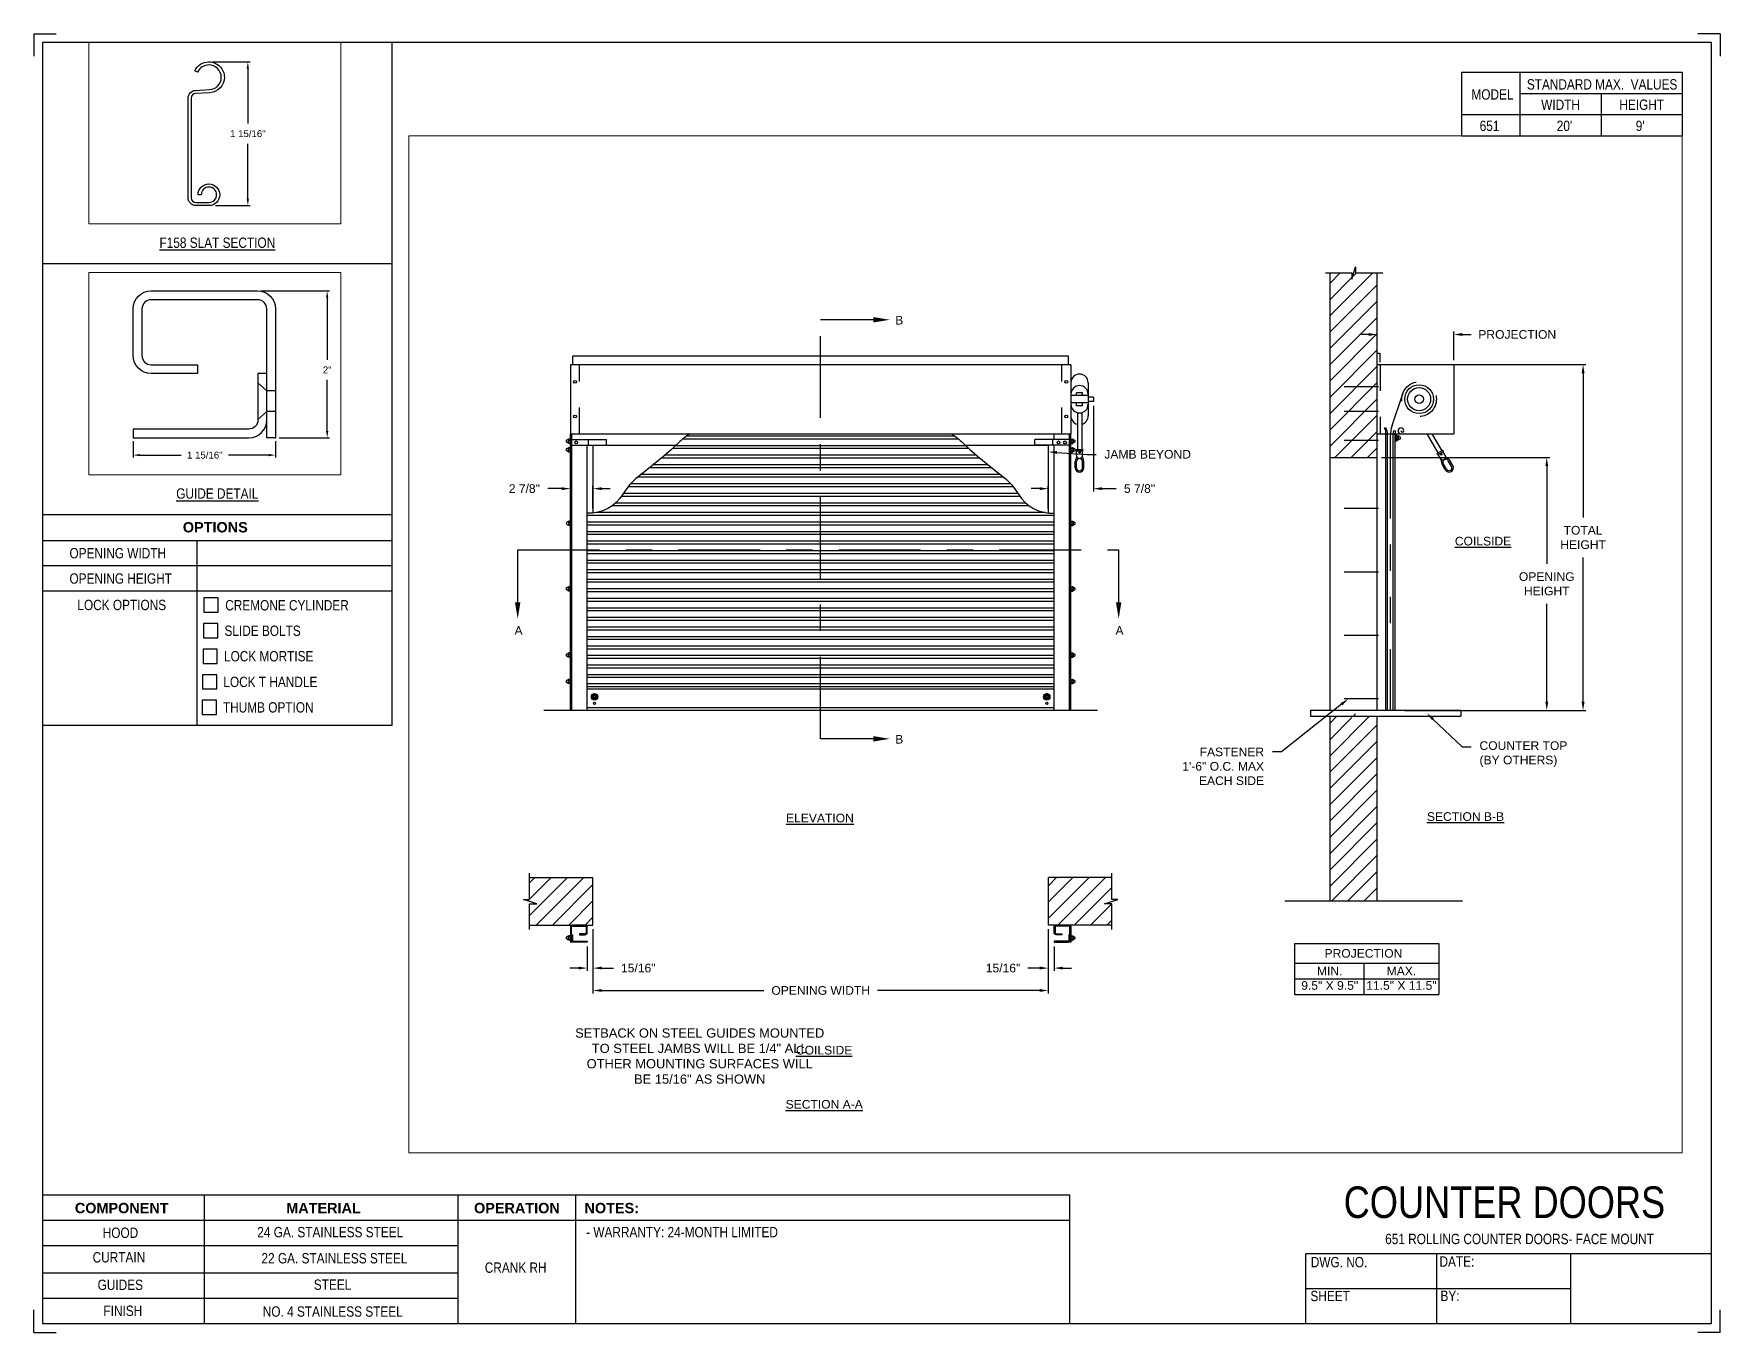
# Paper-space layout '651 CRANK RH' of a CAD drawing. Header units: inches. Extents: x 0.1 to 10.9, y 0.1 to 8.4.
# The model-space entities are those that its viewports show. They can reach past a viewport. Long polylines and large blocks are cut down to what shows.
import ezdxf
from ezdxf import colors
from ezdxf.entities.mleader import LeaderData, LeaderLine
from ezdxf.math import Vec2, Vec3

# ---------------------------------------------------------------- set-up
doc = ezdxf.new("R2010")
doc.units = ezdxf.units.IN
doc.header["$LTSCALE"] = 0.25
doc.header["$MEASUREMENT"] = 0
for name, pattern in [('CENTER', [2, 1.25, -0.25, 0.25, -0.25]), ('CENTER2', [1.125, 0.75, -0.125, 0.125, -0.125]), ('HIDDEN', [0.375, 0.25, -0.125]), ('HIDDEN2', [0.1875, 0.125, -0.0625]), ('PHANTOM', [2.5, 1.25, -0.25, 0.25, -0.25, 0.25, -0.25])]:
    doc.linetypes.add(name, pattern=pattern)
for name, color, linetype in [('ANNOTATIONS', 1, 'Continuous'), ('CRANK RH', 7, 'Continuous'), ('DETAILS', 4, 'Continuous'), ('SECTION CUTS', 6, 'CENTER'), ('TITLE BLOCK', 7, 'Continuous')]:
    doc.layers.add(name, color=color, linetype=linetype)
doc.styles.add('ARIAL', font='arial.ttf', dxfattribs={"height": 0.09375})
doc.styles.add('CADdetails-DIMENSIONS', font='ARIALN.TTF', dxfattribs={"height": 2.38})
doc.styles.get("Standard").update_dxf_attribs({"font": 'romans.shx'})
doc.dimstyles.new('ARIAL', dxfattribs={"dimtxt": 0.09375, "dimasz": 0.09375, "dimexe": 0.03125, "dimexo": 0.046875, "dimgap": 0.09, "dimtad": 0, "dimtih": 1, "dimtoh": 1, "dimdec": 4, "dimzin": 0, "dimdsep": 46, "dimlunit": 4, "dimtxsty": 'ARIAL', "dimcen": 0.09, "dimadec": 0, "dimazin": 0, "dimtfac": 1, "dimtdec": 4, "dimtix": 1, "dimtofl": 0, "dimtmove": 0, "dimatfit": 3, "dimfxl": 0.18, "dimfrac": 2, "dimtolj": 1, "dimtzin": 0, "dimarcsym": 0})
doc.dimstyles.new('STANDARD$0', dxfattribs={"dimtxt": 0.09375, "dimasz": 0.09375, "dimexe": 0.03125, "dimexo": 0.046875, "dimgap": 0.09, "dimtad": 0, "dimtih": 1, "dimtoh": 1, "dimdec": 4, "dimzin": 0, "dimdsep": 46, "dimtxsty": 'ARIAL', "dimcen": 0.09, "dimadec": 0, "dimazin": 0, "dimtfac": 1, "dimtdec": 4, "dimtofl": 0, "dimtmove": 0, "dimatfit": 1, "dimfxl": 1, "dimtolj": 1, "dimtzin": 0, "dimarcsym": 0})
pattern_1 = [(45, (6.72933, -18.00192), (-0.088388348, 0.088388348), [])]
pattern_2 = [(45, (5.96907, -18.00192), (-0.08838835, 0.08838835), [])]

psp = doc.layouts.new('651 CRANK RH')

# ---------------------------------------------------------------- texts
at = {"layer": 'TITLE BLOCK', "attachment_point": 2, "style": 'CADdetails-DIMENSIONS'}
for s, width, insert, char_height in [('MODEL', 0.28815, (9.45, 8.068), 0.0664), ('STANDARD MAX.  VALUES', 1.75949, (10.155, 8.133), 0.06641), ('WIDTH', 0.42908, (9.888, 8.002), 0.0664), ('HEIGHT', 0.42908, (10.41, 8.002), 0.0664), ('\\pxqc;651', 0.29952, (9.431, 7.866), 0.0664)]:
    psp.add_mtext_dynamic_manual_height_columns(s, width=width, gutter_width=1.363, heights=[0], dxfattribs=dict(at, insert=insert, char_height=char_height))
at = {"layer": 'TITLE BLOCK', "style": 'CADdetails-DIMENSIONS'}
for s, insert, char_height, width, attachment_point in [("20'", (9.913, 7.866), 0.0664, 1.75949, 2), ("9'", (10.4, 7.866), 0.0664, 1.75949, 2), ('{\\LF158 SLAT SECTION}', (1.248, 7.114), 0.06641, 1.75949, 2), ('{\\LGUIDE DETAIL}', (1.248, 5.5), 0.06641, 1.75949, 2), ('{\\fArial|b1|i0|c0|p34;OPTIONS}', (1.235, 5.283), 0.06641, 1.75949, 2), ('OPENING WIDTH', (0.297, 5.116), 0.06641, 1.30693, 1), ('OPENING HEIGHT', (0.297, 4.953), 0.06641, 1.30693, 1), ('LOCK OPTIONS', (0.348, 4.783), 0.06641, 1.30693, 1), ('CREMONE CYLINDER', (1.299, 4.781), 0.06641, 1.23928, 1), ('SLIDE BOLTS', (1.294, 4.617), 0.06641, 1.53035, 1), ('LOCK MORTISE', (1.291, 4.453), 0.06641, 1.53035, 1), ('LOCK T HANDLE', (1.287, 4.288), 0.06641, 1.53035, 1), ('THUMB OPTION', (1.284, 4.124), 0.06641, 1.53035, 1), ('\\A1;\\pxqc;COUNTER DOORS', (10.642, 1.008), 0.20312, 2.23037, 3), ('{\\fArial|b1|i0|c0|p34;COMPONENT}', (0.633, 0.902), 0.06641, 1.75949, 2), ('{\\fArial|b1|i0|c0|p34;MATERIAL}', (1.931, 0.902), 0.06641, 1.75949, 2), ('{\\fArial|b1|i0|c0|p34;OPERATION}', (3.175, 0.902), 0.06641, 1.75949, 2), ('{\\fArial|b1|i0|c0|p34;NOTES:}', (3.785, 0.902), 0.06641, 1.75949, 2), ('HOOD', (0.625, 0.743), 0.0664, 1.75949, 2), ('  24 GA. STAINLESS STEEL', (1.953, 0.747), 0.06641, 1.75949, 2), ('\\pxql,t2;- WARRANTY: 24-MONTH LIMITED', (5.176, 0.747), 0.06641, 3.11182, 2), ('651 ROLLING COUNTER DOORS- FACE MOUNT', (9.624, 0.703), 0.06641, 2.79915, 2), ('CURTAIN', (0.615, 0.585), 0.0664, 1.75949, 2), ('  22 GA. STAINLESS STEEL', (1.98, 0.579), 0.06641, 1.75949, 2), ('DWG. NO.', (8.463, 0.554), 0.0664, 1.75949, 2), ('DATE:', (9.221, 0.558), 0.0664, 1.75949, 2), ('\\P\\PCRANK RH', (3.167, 0.74), 0.0664, 1.75949, 2), ('GUIDES', (0.624, 0.408), 0.0664, 1.75949, 2), ('STEEL', (1.989, 0.409), 0.0664, 1.75949, 2), ('SHEET', (8.406, 0.336), 0.0664, 1.75949, 2), ('BY:', (9.177, 0.337), 0.0664, 1.75949, 2), ('FINISH', (0.64, 0.241), 0.0664, 1.75949, 2), (' NO. 4 STAINLESS STEEL ', (1.98, 0.236), 0.06641, 1.75949, 2)]:
    psp.add_mtext(s, dxfattribs=dict(at, insert=insert, char_height=char_height, width=width, attachment_point=attachment_point))

msp = doc.modelspace()

# ---------------------------------------------------------------- texts
at = {"layer": 'ANNOTATIONS', "char_height": 0.09375, "attachment_point": 2, "style": 'ARIAL'}
for s, insert, width in [('{\\LCOILSIDE}', (211.40816, 242.19346), 1.3823677), ('{\\LELEVATION}', (204.21863, 239.18997), 3.0834986), ('{\\LSECTION B-B}', (211.21811, 239.20594), 1.3823677), ('{\\LCOILSIDE}', (204.2641, 236.6719), 1.3823677), ('{\\LSECTION A-A}', (204.26524, 236.08446), 1.3823677)]:
    msp.add_mtext(s, dxfattribs=dict(at, insert=insert, width=width))
for s, width, insert in [('PROJECTION ', 1.7594917, (210.11168, 237.72184)), ('MIN.\\P9.5" X 9.5" ', 0.6711642, (209.74565, 237.52985)), ('MAX.\\P11.5" X 11.5"', 0.7869326, (210.5233, 237.52985))]:
    msp.add_mtext_dynamic_manual_height_columns(s, width=width, gutter_width=1.36268, heights=[0], dxfattribs=dict(at, insert=insert))
at = {"layer": 'ANNOTATIONS', "linetype": 'Continuous', "insert": (201.56474, 236.86112), "char_height": 0.1, "attachment_point": 1, "style": 'ARIAL'}
msp.add_mtext('\\pxqc;SETBACK ON STEEL GUIDES MOUNTED\\PTO STEEL JAMBS WILL BE 1/4" ALL\\POTHER MOUNTING SURFACES WILL\\PBE 15/16" AS SHOWN', dxfattribs=at)
at = {"layer": 'SECTION CUTS', "style": 'ARIAL'}
for s, p in [('B', (205.03453, 244.49605)), ('A', (200.9072, 241.13043)), ('A', (207.42316, 241.13043)), ('B', (205.03453, 239.95033))]:
    msp.add_text(s, height=0.09375, dxfattribs=at).set_placement(p)

# ---------------------------------------------------------------- blocks, each defined once
blk = doc.blocks.new('*D5')
at = {"layer": 'ANNOTATIONS', "color": 0, "lineweight": -2, "transparency": 16777216}
for p, q in [((170.877, 254.326), (170.877, 254.107)), ((172.814, 254.326), (172.814, 254.107)), ((170.971, 254.138), (171.53, 254.138)), ((172.721, 254.138), (172.173, 254.138))]:
    blk.add_line(p, q, dxfattribs=at)
at = {"layer": 'ANNOTATIONS', "color": 0, "transparency": 16777216}
for points in [[(170.971, 254.154), (170.971, 254.123), (170.877, 254.138)], [(172.721, 254.154), (172.721, 254.123), (172.814, 254.138)]]:
    blk.add_solid(points, dxfattribs=at)
at = {"layer": 'defpoints', "color": 0, "transparency": 16777216}
for p in [(170.877, 254.373), (172.814, 254.373), (170.877, 254.138)]:
    blk.add_point(p, dxfattribs=at)
at = {"layer": 'ANNOTATIONS', "color": 0, "transparency": 16777216, "insert": (171.852, 254.138), "char_height": 0.09375, "attachment_point": 5, "style": 'ARIAL'}
blk.add_mtext('\\A1;1 15/16"', dxfattribs=at)
blk = doc.blocks.new('*D6')
at = {"layer": 'ANNOTATIONS', "color": 0, "lineweight": -2, "transparency": 16777216}
for p, q in [((172.616, 256.373), (173.547, 256.373)), ((173.516, 256.279), (173.516, 255.435)), ((173.516, 254.466), (173.516, 255.161)), ((172.861, 254.373), (173.547, 254.373))]:
    blk.add_line(p, q, dxfattribs=at)
at = {"layer": 'ANNOTATIONS', "color": 0, "transparency": 16777216}
for points in [[(173.5, 256.279), (173.531, 256.279), (173.516, 256.373)], [(173.5, 254.466), (173.531, 254.466), (173.516, 254.373)]]:
    blk.add_solid(points, dxfattribs=at)
at = {"layer": 'defpoints', "color": 0, "transparency": 16777216}
for p in [(172.569, 256.373), (173.516, 256.373), (172.814, 254.373)]:
    blk.add_point(p, dxfattribs=at)
at = {"layer": 'ANNOTATIONS', "color": 0, "transparency": 16777216, "insert": (173.516, 255.298), "char_height": 0.0938, "attachment_point": 5, "style": 'ARIAL'}
blk.add_mtext('\\A1;2"', dxfattribs=at)
blk = doc.blocks.new('*D29')
at = {"layer": 'ANNOTATIONS', "color": 0, "lineweight": -2, "transparency": 16777216}
for p, q in [((201.758, 237.936), (201.758, 237.241)), ((206.695, 237.936), (206.695, 237.241)), ((201.852, 237.272), (203.61, 237.272)), ((206.602, 237.272), (204.843, 237.272))]:
    blk.add_line(p, q, dxfattribs=at)
at = {"layer": 'ANNOTATIONS', "color": 0, "transparency": 16777216}
for points in [[(201.852, 237.288), (201.852, 237.257), (201.758, 237.272)], [(206.602, 237.288), (206.602, 237.257), (206.695, 237.272)]]:
    blk.add_solid(points, dxfattribs=at)
at = {"layer": 'defpoints', "color": 0, "transparency": 16777216}
for p in [(201.758, 237.982), (206.695, 237.982), (206.695, 237.272)]:
    blk.add_point(p, dxfattribs=at)
at = {"layer": 'ANNOTATIONS', "color": 0, "transparency": 16777216, "insert": (204.227, 237.272), "char_height": 0.09375, "width": 2.38041, "attachment_point": 5, "style": 'ARIAL'}
blk.add_mtext('\\A1;OPENING WIDTH', dxfattribs=at)
blk = doc.blocks.new('*D27')
at = {"layer": 'ANNOTATIONS', "color": 0, "lineweight": -2, "transparency": 16777216}
for p, q in [((206.695, 237.936), (206.695, 237.484)), ((206.758, 237.748), (206.758, 237.484)), ((206.602, 237.515), (206.471, 237.515)), ((206.852, 237.515), (206.945, 237.515))]:
    blk.add_line(p, q, dxfattribs=at)
at = {"layer": 'ANNOTATIONS', "color": 0, "transparency": 16777216}
for points in [[(206.602, 237.531), (206.602, 237.5), (206.695, 237.515)], [(206.852, 237.531), (206.852, 237.5), (206.758, 237.515)]]:
    blk.add_solid(points, dxfattribs=at)
at = {"layer": 'defpoints', "color": 0, "transparency": 16777216}
for p in [(206.695, 237.982), (206.758, 237.795), (206.758, 237.515)]:
    blk.add_point(p, dxfattribs=at)
at = {"layer": 'ANNOTATIONS', "color": 0, "transparency": 16777216, "insert": (206.204, 237.515), "char_height": 0.0938, "attachment_point": 5, "style": 'ARIAL'}
blk.add_mtext('\\A1;15/16"', dxfattribs=at)
blk = doc.blocks.new('*D28')
at = {"layer": 'ANNOTATIONS', "color": 0, "lineweight": -2, "transparency": 16777216}
for p, q in [((201.758, 237.936), (201.758, 237.484)), ((201.695, 237.748), (201.695, 237.484)), ((201.602, 237.515), (201.508, 237.515)), ((201.852, 237.515), (201.982, 237.515))]:
    blk.add_line(p, q, dxfattribs=at)
at = {"layer": 'ANNOTATIONS', "color": 0, "transparency": 16777216}
for points in [[(201.602, 237.531), (201.602, 237.5), (201.695, 237.515)], [(201.852, 237.531), (201.852, 237.5), (201.758, 237.515)]]:
    blk.add_solid(points, dxfattribs=at)
at = {"layer": 'defpoints', "color": 0, "transparency": 16777216}
for p in [(201.758, 237.982), (201.695, 237.795), (201.695, 237.515)]:
    blk.add_point(p, dxfattribs=at)
at = {"layer": 'ANNOTATIONS', "color": 0, "transparency": 16777216, "insert": (202.249, 237.515), "char_height": 0.0938, "attachment_point": 5, "style": 'ARIAL'}
blk.add_mtext('\\A1;15/16"', dxfattribs=at)
blk = doc.blocks.new('*X8')
at = {"color": 0, "linetype": 'Continuous'}
for p, q in [((2.144, 5.299), (2.185, 5.339)), ((2.144, 5.304), (2.18, 5.339)), ((2.144, 5.309), (2.174, 5.339)), ((2.145, 5.294), (2.189, 5.338)), ((2.146, 5.317), (2.167, 5.338)), ((2.147, 5.29), (2.193, 5.336)), ((2.149, 5.287), (2.167, 5.305)), ((2.164, 5.274), (2.209, 5.319)), ((2.168, 5.272), (2.211, 5.315)), ((2.172, 5.271), (2.212, 5.311)), ((2.177, 5.271), (2.212, 5.306)), ((2.178, 5.316), (2.196, 5.334)), ((2.183, 5.315), (2.2, 5.332)), ((2.186, 5.313), (2.203, 5.329)), ((2.188, 5.31), (2.205, 5.326)), ((2.189, 5.305), (2.207, 5.323)), ((2.151, 5.284), (2.168, 5.3)), ((2.154, 5.281), (2.17, 5.297)), ((2.157, 5.278), (2.174, 5.295)), ((2.16, 5.276), (2.178, 5.294)), ((2.183, 5.271), (2.212, 5.3)), ((2.191, 5.273), (2.21, 5.293))]:
    blk.add_line(p, q, dxfattribs=at)
blk = doc.blocks.new('*D24')
at = {"layer": 'ANNOTATIONS', "color": 0, "lineweight": -2, "transparency": 16777216}
for p, q in [((210.168, 244.388), (210.074, 244.388)), ((210.262, 244.234), (210.262, 244.419)), ((211.09, 244.108), (211.09, 244.419)), ((211.184, 244.388), (211.278, 244.388))]:
    blk.add_line(p, q, dxfattribs=at)
at = {"layer": 'ANNOTATIONS', "color": 0, "transparency": 16777216}
for points in [[(210.168, 244.404), (210.168, 244.372), (210.262, 244.388)], [(211.184, 244.404), (211.184, 244.372), (211.09, 244.388)]]:
    blk.add_solid(points, dxfattribs=at)
at = {"layer": 'defpoints', "color": 0, "transparency": 16777216}
for p in [(211.09, 244.388), (210.262, 244.187), (211.09, 244.061)]:
    blk.add_point(p, dxfattribs=at)
at = {"layer": 'ANNOTATIONS', "color": 0, "transparency": 16777216, "insert": (211.779, 244.388), "char_height": 0.09375, "attachment_point": 5, "style": 'ARIAL'}
blk.add_mtext('\\A1;PROJECTION', dxfattribs=at)
blk = doc.blocks.new('*D25')
at = {"layer": 'ANNOTATIONS', "color": 0, "lineweight": -2, "transparency": 16777216}
for p, q in [((210.309, 243.054), (212.131, 243.054)), ((212.099, 242.96), (212.099, 241.9)), ((212.099, 240.405), (212.099, 241.465)), ((210.559, 240.311), (212.131, 240.311))]:
    blk.add_line(p, q, dxfattribs=at)
at = {"layer": 'ANNOTATIONS', "color": 0, "transparency": 16777216}
for points in [[(212.084, 242.96), (212.115, 242.96), (212.099, 243.054)], [(212.084, 240.405), (212.115, 240.405), (212.099, 240.311)]]:
    blk.add_solid(points, dxfattribs=at)
at = {"layer": 'defpoints', "color": 0, "transparency": 16777216}
for p in [(210.262, 243.054), (210.512, 240.311), (212.099, 240.311)]:
    blk.add_point(p, dxfattribs=at)
at = {"layer": 'ANNOTATIONS', "color": 0, "transparency": 16777216, "insert": (212.099, 241.683), "char_height": 0.09375, "attachment_point": 5, "style": 'ARIAL'}
blk.add_mtext('\\A1;OPENING \\PHEIGHT', dxfattribs=at)
blk = doc.blocks.new('*D26')
at = {"layer": 'ANNOTATIONS', "color": 0, "lineweight": -2, "transparency": 16777216}
for p, q in [((211.059, 244.061), (212.524, 244.061)), ((212.493, 243.968), (212.493, 242.404)), ((212.493, 240.405), (212.493, 241.969)), ((211.059, 240.311), (212.524, 240.311))]:
    blk.add_line(p, q, dxfattribs=at)
at = {"layer": 'ANNOTATIONS', "color": 0, "transparency": 16777216}
for points in [[(212.477, 243.968), (212.509, 243.968), (212.493, 244.061)], [(212.477, 240.405), (212.509, 240.405), (212.493, 240.311)]]:
    blk.add_solid(points, dxfattribs=at)
at = {"layer": 'defpoints', "color": 0, "transparency": 16777216}
for p in [(211.012, 244.061), (211.012, 240.311), (212.493, 240.311)]:
    blk.add_point(p, dxfattribs=at)
at = {"layer": 'ANNOTATIONS', "color": 0, "transparency": 16777216, "insert": (212.493, 242.186), "char_height": 0.0938, "attachment_point": 5, "style": 'ARIAL'}
blk.add_mtext('\\A1;TOTAL \\PHEIGHT', dxfattribs=at)
blk = doc.blocks.new('*D32')
at = {"layer": 'ANNOTATIONS', "color": 0, "lineweight": -2, "transparency": 16777216}
for p, q in [((207.184, 243.615), (207.184, 242.684)), ((206.602, 242.716), (206.508, 242.716)), ((206.695, 242.499), (206.695, 242.747)), ((207.277, 242.716), (207.431, 242.716))]:
    blk.add_line(p, q, dxfattribs=at)
at = {"layer": 'ANNOTATIONS', "color": 0, "transparency": 16777216}
for points in [[(206.602, 242.731), (206.602, 242.7), (206.695, 242.716)], [(207.277, 242.731), (207.277, 242.7), (207.184, 242.716)]]:
    blk.add_solid(points, dxfattribs=at)
at = {"layer": 'defpoints', "color": 0, "transparency": 16777216}
for p in [(207.184, 243.662), (207.184, 242.716), (206.695, 242.452)]:
    blk.add_point(p, dxfattribs=at)
at = {"layer": 'ANNOTATIONS', "color": 0, "transparency": 16777216, "insert": (207.684, 242.716), "char_height": 0.0938, "attachment_point": 5, "style": 'ARIAL'}
blk.add_mtext('\\A1;5 7/8"', dxfattribs=at)
blk = doc.blocks.new('*D33')
at = {"layer": 'ANNOTATIONS', "color": 0, "lineweight": -2, "transparency": 16777216}
for p, q in [((201.42, 242.716), (201.268, 242.716)), ((201.514, 242.274), (201.514, 242.747)), ((201.758, 242.499), (201.758, 242.747)), ((201.852, 242.716), (201.945, 242.716))]:
    blk.add_line(p, q, dxfattribs=at)
at = {"layer": 'ANNOTATIONS', "color": 0, "transparency": 16777216}
for points in [[(201.42, 242.731), (201.42, 242.7), (201.514, 242.716)], [(201.852, 242.731), (201.852, 242.7), (201.758, 242.716)]]:
    blk.add_solid(points, dxfattribs=at)
at = {"layer": 'defpoints', "color": 0, "transparency": 16777216}
for p in [(201.514, 242.716), (201.758, 242.452), (201.514, 242.227)]:
    blk.add_point(p, dxfattribs=at)
at = {"layer": 'ANNOTATIONS', "color": 0, "transparency": 16777216, "insert": (201.014, 242.716), "char_height": 0.0938, "attachment_point": 5, "style": 'ARIAL'}
blk.add_mtext('\\A1;2 7/8"', dxfattribs=at)
blk = doc.blocks.new('*D62')
at = {"layer": 'ANNOTATIONS', "color": 0, "lineweight": -2, "transparency": 16777216}
for p, q in [((171.954, 259.415), (172.468, 259.415)), ((172.437, 259.321), (172.437, 258.576)), ((172.437, 257.554), (172.437, 258.299)), ((171.996, 257.46), (172.468, 257.46))]:
    blk.add_line(p, q, dxfattribs=at)
at = {"layer": 'ANNOTATIONS', "color": 0, "transparency": 16777216}
for points in [[(172.421, 259.321), (172.452, 259.321), (172.437, 259.415)], [(172.421, 257.554), (172.452, 257.554), (172.437, 257.46)]]:
    blk.add_solid(points, dxfattribs=at)
at = {"layer": 'defpoints', "color": 0, "transparency": 16777216}
for p in [(171.907, 259.415), (171.949, 257.46), (172.437, 257.46)]:
    blk.add_point(p, dxfattribs=at)
at = {"layer": 'ANNOTATIONS', "color": 0, "transparency": 16777216, "insert": (172.437, 258.438), "char_height": 0.09375, "attachment_point": 5, "style": 'ARIAL'}
blk.add_mtext('\\A1;1 15/16"', dxfattribs=at)

# ---------------------------------------------------------------- dimensions: what is measured, and where the dimension line sits
at = {"layer": 'ANNOTATIONS'}
for base, p1, p2, angle, text, picture, middle in [((172.43684, 257.46018), (171.90727, 259.41499), (171.94944, 257.46018), 90, '1 15/16"', '*D62', (172.43684, 258.43759)), ((201.51361, 242.71561), (201.75776, 242.45202), (201.51361, 242.22688), 180, '2 7/8"', '*D33', (201.01361, 242.71561))]:
    dim = msp.add_linear_dim(base=base, p1=p1, p2=p2, angle=angle, text=text, dimstyle='STANDARD$0', dxfattribs=at)
    dim.commit()
    dim.dimension.update_dxf_attribs({"geometry": picture, "text_midpoint": middle, "dimtype": 160})
for base, p2, angle, picture, middle in [((173.51571, 256.37255), (172.56934, 256.37255), 90, '*D6', (173.51571, 255.29795)), ((170.87684, 254.13825), (170.87684, 254.37255), 180, '*D5', (171.85177, 254.13825))]:
    dim = msp.add_linear_dim(base=base, p1=(172.81434, 254.37255), p2=p2, angle=angle, dimstyle='ARIAL', dxfattribs=at)
    dim.commit()
    dim.dimension.update_dxf_attribs({"geometry": picture, "text_midpoint": middle, "dimtype": 160})
for base, p1, p2, text, picture, middle in [((211.0902, 244.38793), (210.26176, 244.1872), (211.0902, 244.06139), 'PROJECTION', '*D24', (211.77931, 244.38793)), ((207.18363, 242.71561), (206.69526, 242.45236), (207.18363, 243.66195), '5 7/8"', '*D32', (207.68363, 242.71561)), ((201.69526, 237.51516), (201.75776, 237.9825), (201.69526, 237.7951), '15/16"', '*D28', (202.24883, 237.51516)), ((206.75776, 237.51516), (206.69526, 237.9825), (206.75776, 237.7951), '15/16"', '*D27', (206.20418, 237.51516))]:
    dim = msp.add_linear_dim(base=base, p1=p1, p2=p2, text=text, dimstyle='STANDARD$0', dxfattribs=at)
    dim.commit()
    dim.dimension.update_dxf_attribs({"geometry": picture, "text_midpoint": middle, "dimtype": 160})
for base, p1, p2, text, picture, middle in [((212.49309, 240.31139), (211.01176, 244.06139), (211.01176, 240.31139), 'TOTAL \\PHEIGHT', '*D26', (212.49309, 242.18639)), ((212.09934, 240.31139), (210.26176, 243.05419), (210.51207, 240.31139), 'OPENING \\PHEIGHT', '*D25', (212.09934, 241.68279))]:
    dim = msp.add_linear_dim(base=base, p1=p1, p2=p2, angle=90, text=text, dimstyle='STANDARD$0', dxfattribs=at)
    dim.commit()
    dim.dimension.update_dxf_attribs({"geometry": picture, "text_midpoint": middle})
dim = msp.add_linear_dim(base=(206.69526, 237.27229), p1=(201.75776, 237.9825), p2=(206.69526, 237.9825), text='OPENING WIDTH', dimstyle='STANDARD$0', dxfattribs=at)
dim.commit()
dim.dimension.update_dxf_attribs({"geometry": '*D29', "text_midpoint": (204.22651, 237.27229)})

# ---------------------------------------------------------------- hatches: boundary and pattern name
at = {"layer": 'CRANK RH', "linetype": 'Continuous'}
h = msp.add_hatch(dxfattribs=at)
h.set_pattern_fill('ANSI31', color=256, style=0)
h.set_pattern_definition(pattern_1)
h.paths.add_polyline_path([(210.26176, 244.32132), (210.26176, 245.05591), (210.02527, 245.05591), (210.02527, 245.12057), (209.98686, 244.98721), (209.98686, 245.05591), (209.74614, 245.05591), (209.74614, 244.50561)])
h.paths.add_polyline_path([(209.74614, 244.50561), (209.74614, 243.05419), (210.26176, 243.05419), (210.26176, 244.30756), (210.26176, 244.32132)])
h = msp.add_hatch(dxfattribs=at)
h.set_pattern_fill('ANSI31', color=256, style=0)
h.set_pattern_definition(pattern_1)
h.paths.add_polyline_path([(210.26176, 240.24739), (210.02527, 240.24739), (210.02527, 240.31205), (209.98686, 240.17869), (209.98686, 240.24739), (209.74614, 240.24739), (209.74614, 238.24567), (210.26176, 238.24567)])
at = {"layer": 'CRANK RH'}
h = msp.add_hatch(dxfattribs=at)
h.set_pattern_fill('ANSI31', color=256, style=0)
h.set_pattern_definition(pattern_2)
h.paths.add_polyline_path([(201.75776, 238.49812), (201.07026, 238.49812), (201.07026, 238.26092), (201.00615, 238.26092), (201.14822, 238.21402), (201.07026, 238.21402), (201.07026, 237.9825), (201.75776, 237.9825), (201.75776, 238.145)])
h = msp.add_hatch(dxfattribs=at)
h.set_pattern_fill('ANSI31', color=256, style=0)
h.set_pattern_definition(pattern_2)
h.paths.add_polyline_path([(207.44686, 238.26092), (207.38276, 238.26092), (207.38276, 238.49812), (206.69526, 238.49812), (206.69526, 237.9825), (206.71343, 237.9825), (207.38276, 237.9825), (207.38276, 238.21402), (207.30479, 238.21402)])

# ---------------------------------------------------------------- linework, layer by layer
at = {"layer": 'ANNOTATIONS'}
for p, q in [((209.36547, 237.78128), (209.36547, 237.2299)), ((209.36547, 237.78128), (210.93058, 237.78128)), ((210.93058, 237.78128), (210.93058, 237.2299)), ((209.36547, 237.5698), (210.93058, 237.5698)), ((210.11584, 237.5698), (210.11584, 237.2299)), ((209.36547, 237.39985), (210.93058, 237.39985)), ((209.36547, 237.2299), (210.93058, 237.2299))]:
    msp.add_line(p, q, dxfattribs=at)
at = {"layer": 'CRANK RH', "linetype": 'Continuous'}
for p, q in [((209.69975, 245.05591), (209.98686, 245.05591)), ((209.74614, 245.05591), (209.74614, 240.31139)), ((209.98686, 244.98721), (210.02527, 245.12057)), ((209.98686, 245.05591), (209.98686, 244.98721)), ((210.02527, 245.12057), (210.02527, 245.05591)), ((210.02527, 245.05591), (210.32046, 245.05591)), ((210.26176, 240.31139), (210.26176, 245.05591)), ((206.91401, 244.15314), (201.53901, 244.15314)), ((201.53901, 244.05939), (201.53901, 244.15314)), ((206.91401, 244.05939), (206.91401, 244.15314)), ((210.26176, 244.1872), (210.29049, 244.1872)), ((210.29049, 244.1872), (210.29049, 244.08749)), ((206.9394, 244.05939), (201.51361, 244.05939)), ((201.51361, 244.05939), (201.51361, 243.31139)), ((206.9394, 244.05939), (206.9394, 243.31139)), ((210.26176, 244.06139), (211.0902, 244.06139)), ((211.0902, 244.06139), (211.0902, 243.31139)), ((201.51361, 243.86508), (201.51361, 243.5057)), ((207.0019, 243.72445), (207.0019, 243.7557)), ((207.0644, 243.72445), (207.0644, 243.7557)), ((207.1269, 243.86508), (207.1269, 243.5057)), ((207.0019, 243.61508), (207.0019, 243.64633)), ((207.0644, 243.61508), (207.0644, 243.64633)), ((207.18363, 243.70883), (207.18363, 243.66195)), ((210.42201, 243.40047), (210.53736, 243.74579)), ((207.00971, 243.53982), (207.00971, 243.14055)), ((207.05658, 243.53982), (207.05658, 243.14055)), ((201.48155, 243.24577), (201.47256, 243.24058)), ((201.48207, 243.21494), (201.47257, 243.22041)), ((201.4902, 243.24821), (201.49011, 243.2121)), ((201.51066, 243.20706), (201.49337, 243.20706)), ((201.4934, 243.21878), (201.51039, 243.21878)), ((201.49378, 243.24221), (201.51055, 243.24221)), ((201.51028, 243.25393), (201.49418, 243.25393)), ((201.51361, 240.31139), (201.51361, 243.31139)), ((201.51361, 243.31139), (206.9394, 243.31139)), ((201.52924, 240.31139), (201.52924, 243.31139)), ((201.52924, 243.24889), (201.90424, 243.24889)), ((201.71088, 243.18639), (201.71088, 243.24889)), ((201.90424, 243.18639), (201.90424, 243.24889)), ((205.72238, 243.25394), (202.73063, 243.25394)), ((205.68195, 243.28519), (202.77106, 243.28519)), ((206.92377, 243.24889), (206.54877, 243.24889)), ((206.54877, 243.18639), (206.54877, 243.24889)), ((206.74213, 243.18639), (206.74213, 243.24889)), ((206.75776, 243.24889), (206.75776, 243.31139)), ((206.92377, 240.31139), (206.92377, 243.31139)), ((206.9394, 240.31139), (206.9394, 243.31139)), ((206.94235, 243.20706), (206.95964, 243.20706)), ((206.95923, 243.24221), (206.94246, 243.24221)), ((206.95961, 243.21878), (206.94262, 243.21878)), ((206.94274, 243.25393), (206.95883, 243.25393)), ((206.96281, 243.24821), (206.9629, 243.2121)), ((206.97094, 243.21494), (206.98044, 243.22041)), ((206.97146, 243.24577), (206.98045, 243.24058)), ((210.26176, 243.31139), (211.0902, 243.31139)), ((210.3402, 243.37389), (210.35582, 243.37389)), ((210.3402, 243.31139), (210.37145, 243.31139)), ((210.35582, 240.31139), (210.35582, 243.31139)), ((210.37145, 240.31139), (210.37145, 243.31139)), ((210.37145, 243.31139), (210.43395, 243.31139)), ((210.43395, 240.31139), (210.43395, 243.31139)), ((210.43395, 243.31139), (210.45348, 243.31139)), ((210.43792, 243.34264), (210.45745, 243.34264)), ((210.45348, 243.31139), (210.45348, 240.31139)), ((210.4691, 243.29825), (210.45348, 243.29825)), ((210.45348, 243.23575), (210.4691, 243.23575)), ((210.4691, 243.23575), (210.4691, 243.29825)), ((210.47206, 243.24356), (210.48935, 243.24356)), ((210.48894, 243.27872), (210.47216, 243.27872)), ((210.48932, 243.25528), (210.47233, 243.25528)), ((210.47244, 243.29044), (210.48854, 243.29044)), ((210.49252, 243.28471), (210.49261, 243.24861)), ((210.50064, 243.25144), (210.51015, 243.25692)), ((210.50117, 243.28227), (210.51016, 243.27708)), ((210.79934, 243.31139), (210.9196, 243.1031)), ((210.85347, 243.31139), (210.96019, 243.12654)), ((201.48155, 243.15202), (201.47256, 243.14683)), ((201.48207, 243.12119), (201.47257, 243.12666)), ((201.4902, 243.15446), (201.49011, 243.11835)), ((201.51066, 243.11331), (201.49337, 243.11331)), ((201.4934, 243.12503), (201.51039, 243.12503)), ((201.49378, 243.14846), (201.51055, 243.14846)), ((201.51028, 243.16018), (201.49418, 243.16018)), ((201.52924, 243.18639), (201.90424, 243.18639)), ((201.69526, 240.31139), (201.69526, 243.18639)), ((201.75776, 243.18439), (201.75776, 242.45236)), ((202.655, 243.18439), (201.75776, 243.18439)), ((205.9532, 243.04671), (202.49981, 243.04671)), ((205.9162, 243.07796), (202.53682, 243.07796)), ((205.83459, 243.15033), (202.61842, 243.15033)), ((205.80098, 243.18158), (202.65203, 243.18158)), ((206.69526, 243.18439), (205.79801, 243.18439)), ((206.92377, 243.18639), (206.54877, 243.18639)), ((206.69526, 242.45202), (206.69526, 243.18439)), ((206.75776, 240.31139), (206.75776, 243.18639)), ((206.94235, 243.11331), (206.95964, 243.11331)), ((206.95923, 243.14846), (206.94246, 243.14846)), ((206.95961, 243.12503), (206.94262, 243.12503)), ((206.94274, 243.16018), (206.95883, 243.16018)), ((206.96281, 243.15446), (206.9629, 243.11835)), ((206.97094, 243.12119), (206.98044, 243.12666)), ((206.97146, 243.15202), (206.98045, 243.14683)), ((207.0019, 243.12493), (207.0644, 243.12493)), ((207.0019, 243.07456), (207.0019, 243.12493)), ((207.0644, 243.07456), (207.0644, 243.12493)), ((209.74614, 243.05419), (210.26176, 243.05419)), ((210.97477, 243.11691), (210.92064, 243.08566)), ((210.94582, 243.04204), (210.92064, 243.08566)), ((210.99995, 243.07329), (210.97477, 243.11691)), ((211.08026, 242.96544), (211.04473, 243.02698)), ((206.21129, 242.83948), (202.24172, 242.83948)), ((206.17165, 242.87073), (202.28136, 242.87073)), ((206.0808, 242.9431), (202.37221, 242.9431)), ((206.04198, 242.97435), (202.41103, 242.97435)), ((206.98627, 242.941), (206.98627, 243.01206)), ((207.0644, 242.941), (207.0644, 243.01206)), ((207.08002, 242.941), (207.08002, 243.01206)), ((210.99907, 242.91856), (210.96354, 242.98011)), ((211.0126, 242.92638), (210.97707, 242.98792)), ((206.36629, 242.6635), (202.08672, 242.6635)), ((206.31557, 242.73587), (202.13744, 242.73587)), ((206.28878, 242.76712), (202.16423, 242.76712)), ((206.48719, 242.52864), (201.96582, 242.52864)), ((206.44866, 242.55989), (202.00435, 242.55989)), ((206.38585, 242.63225), (202.06716, 242.63225)), ((201.48236, 242.35514), (201.47337, 242.34995)), ((201.48289, 242.32431), (201.47338, 242.32978)), ((201.49101, 242.35758), (201.49092, 242.32148)), ((201.51147, 242.31643), (201.49418, 242.31643)), ((201.49421, 242.32815), (201.5112, 242.32815)), ((201.49459, 242.35159), (201.51137, 242.35159)), ((201.51109, 242.36331), (201.49499, 242.36331)), ((206.75776, 242.42502), (201.69526, 242.42502)), ((206.75776, 242.35266), (201.69526, 242.35266)), ((206.75776, 242.32141), (201.69526, 242.32141)), ((206.66132, 242.45627), (201.79169, 242.45627)), ((206.94317, 242.31643), (206.96045, 242.31643)), ((206.96005, 242.35159), (206.94327, 242.35159)), ((206.96043, 242.32815), (206.94343, 242.32815)), ((206.94355, 242.36331), (206.95964, 242.36331)), ((206.96362, 242.35758), (206.96371, 242.32148)), ((206.97175, 242.32431), (206.98125, 242.32978)), ((206.97227, 242.35514), (206.98126, 242.34995)), ((206.75776, 242.24905), (201.69526, 242.24905)), ((206.75776, 242.2178), (201.69526, 242.2178)), ((206.75776, 242.14543), (201.69526, 242.14543)), ((206.75776, 242.11418), (201.69526, 242.11418)), ((206.75776, 242.04182), (201.69526, 242.04182)), ((206.75776, 242.01057), (201.69526, 242.01057)), ((206.75776, 241.9382), (201.69526, 241.9382)), ((206.75776, 241.90695), (201.69526, 241.90695)), ((206.75776, 241.83459), (201.69526, 241.83459)), ((206.75776, 241.80334), (201.69526, 241.80334)), ((201.48155, 241.64431), (201.47256, 241.63911)), ((201.48207, 241.61348), (201.47257, 241.61895)), ((201.4902, 241.64674), (201.49011, 241.61064)), ((201.51066, 241.6056), (201.49337, 241.6056)), ((201.4934, 241.61731), (201.51039, 241.61731)), ((201.49378, 241.64075), (201.51055, 241.64075)), ((201.51028, 241.65247), (201.49418, 241.65247)), ((206.75776, 241.73097), (201.69526, 241.73097)), ((206.75776, 241.69972), (201.69526, 241.69972)), ((206.75776, 241.62736), (201.69526, 241.62736)), ((206.75776, 241.59611), (201.69526, 241.59611)), ((206.94235, 241.6056), (206.95964, 241.6056)), ((206.95923, 241.64075), (206.94246, 241.64075)), ((206.95961, 241.61731), (206.94262, 241.61731)), ((206.94274, 241.65247), (206.95883, 241.65247)), ((206.96281, 241.64674), (206.9629, 241.61064)), ((206.97094, 241.61348), (206.98044, 241.61895)), ((206.97146, 241.64431), (206.98045, 241.63911)), ((206.75776, 241.52374), (201.69526, 241.52374)), ((206.75776, 241.49249), (201.69526, 241.49249)), ((206.75776, 241.42013), (201.69526, 241.42013)), ((206.75776, 241.38888), (201.69526, 241.38888)), ((206.75776, 241.31651), (201.69526, 241.31651)), ((206.75776, 241.28526), (201.69526, 241.28526)), ((206.75776, 241.2129), (201.69526, 241.2129)), ((206.75776, 241.18165), (201.69526, 241.18165)), ((206.75776, 241.10929), (201.69526, 241.10929)), ((206.75776, 241.07804), (201.69526, 241.07804)), ((201.48155, 240.92556), (201.47256, 240.92036)), ((201.48207, 240.89473), (201.47257, 240.9002)), ((201.4902, 240.92799), (201.49011, 240.89189)), ((201.51066, 240.88685), (201.49337, 240.88685)), ((201.4934, 240.89856), (201.51039, 240.89856)), ((201.49378, 240.922), (201.51055, 240.922)), ((201.51028, 240.93372), (201.49418, 240.93372)), ((206.75776, 241.00567), (201.69526, 241.00567)), ((206.75776, 240.97442), (201.69526, 240.97442)), ((206.75776, 240.9052), (201.69526, 240.9052)), ((206.75776, 240.87395), (201.69526, 240.87395)), ((206.94235, 240.88685), (206.95964, 240.88685)), ((206.95923, 240.922), (206.94246, 240.922)), ((206.95961, 240.89856), (206.94262, 240.89856)), ((206.94274, 240.93372), (206.95883, 240.93372)), ((206.96281, 240.92799), (206.9629, 240.89189)), ((206.97094, 240.89473), (206.98044, 240.9002)), ((206.97146, 240.92556), (206.98045, 240.92036)), ((201.51028, 240.64733), (201.49418, 240.64733)), ((206.75776, 240.80158), (201.69526, 240.80158)), ((206.75776, 240.77033), (201.69526, 240.77033)), ((206.75776, 240.69797), (201.69526, 240.69797)), ((206.75776, 240.66672), (201.69526, 240.66672)), ((206.94274, 240.64733), (206.95883, 240.64733)), ((201.48155, 240.63916), (201.47256, 240.63397)), ((201.48207, 240.60833), (201.47257, 240.6138)), ((201.4902, 240.6416), (201.49011, 240.60549)), ((201.51066, 240.60045), (201.49337, 240.60045)), ((201.4934, 240.61217), (201.51039, 240.61217)), ((201.49378, 240.63561), (201.51055, 240.63561)), ((206.75776, 240.5973), (201.69526, 240.5973)), ((206.75776, 240.56605), (201.69526, 240.56605)), ((206.75776, 240.54114), (201.69526, 240.54114)), ((206.94235, 240.60045), (206.95964, 240.60045)), ((206.95923, 240.63561), (206.94246, 240.63561)), ((206.95961, 240.61217), (206.94262, 240.61217)), ((206.96281, 240.6416), (206.9629, 240.60549)), ((206.97094, 240.60833), (206.98044, 240.6138)), ((206.97146, 240.63916), (206.98045, 240.63397)), ((206.75776, 240.33845), (201.69526, 240.33845)), ((209.53679, 240.31139), (211.16801, 240.31139)), ((209.53679, 240.31139), (209.53679, 240.24739)), ((211.16801, 240.31139), (211.16801, 240.24739)), ((209.53679, 240.24739), (211.16801, 240.24739)), ((209.74614, 240.24739), (209.74614, 238.24604)), ((210.26176, 238.24604), (210.26176, 240.24739)), ((201.07026, 238.26092), (201.07026, 238.545)), ((207.38276, 238.26092), (207.38276, 238.545)), ((201.14822, 238.21402), (201.00615, 238.26092)), ((201.00615, 238.26092), (201.07026, 238.26092)), ((201.07026, 237.93562), (201.07026, 238.21402)), ((201.07026, 238.21402), (201.14822, 238.21402)), ((207.30479, 238.21402), (207.44686, 238.26092)), ((207.38276, 238.21402), (207.30479, 238.21402)), ((207.44686, 238.26092), (207.38276, 238.26092)), ((207.38276, 237.93562), (207.38276, 238.21402)), ((209.26039, 238.24604), (211.18412, 238.24604)), ((201.48155, 237.85725), (201.47256, 237.85206)), ((201.48207, 237.82642), (201.47257, 237.83189)), ((201.4902, 237.85969), (201.49011, 237.82358)), ((201.51066, 237.81854), (201.49337, 237.81854)), ((201.4934, 237.83026), (201.51039, 237.83026)), ((201.49378, 237.85369), (201.51055, 237.85369)), ((201.51028, 237.86541), (201.49418, 237.86541)), ((201.51362, 237.85994), (201.51361, 237.82379)), ((201.51361, 237.85516), (201.52486, 237.85516)), ((201.51361, 237.82879), (201.52486, 237.82879)), ((201.53611, 237.86541), (201.52486, 237.85516)), ((201.53611, 237.81854), (201.52486, 237.82879)), ((206.9169, 237.86541), (206.92815, 237.85516)), ((206.9169, 237.81854), (206.92815, 237.82879)), ((206.9394, 237.85516), (206.92815, 237.85516)), ((206.9394, 237.82879), (206.92815, 237.82879)), ((206.93939, 237.85994), (206.9394, 237.82379)), ((206.94235, 237.81854), (206.95964, 237.81854)), ((206.95923, 237.85369), (206.94246, 237.85369)), ((206.95961, 237.83026), (206.94262, 237.83026)), ((206.94274, 237.86541), (206.95883, 237.86541)), ((206.96281, 237.85969), (206.9629, 237.82358)), ((206.97094, 237.82642), (206.98044, 237.83189)), ((206.97146, 237.85725), (206.98045, 237.85206))]:
    msp.add_line(p, q, dxfattribs=at)
at = {"layer": 'CRANK RH', "linetype": 'HIDDEN'}
for p, q in [((201.61322, 243.31139), (201.61322, 244.05939)), ((201.61322, 243.31139), (201.61322, 244.05939)), ((206.83979, 243.31139), (206.83979, 244.05939))]:
    msp.add_line(p, q, dxfattribs=at)
at = {"layer": 'CRANK RH', "linetype": 'HIDDEN2'}
msp.add_line((210.29301, 244.06139), (210.29301, 243.31139), dxfattribs=at)
at = {"layer": 'CRANK RH', "linetype": 'PHANTOM'}
for p, q in [((207.0644, 243.7557), (207.0019, 243.7557)), ((207.1269, 243.72445), (206.9394, 243.72445)), ((207.1269, 243.64633), (206.9394, 243.64633)), ((207.0644, 243.61508), (207.0019, 243.61508)), ((207.18363, 243.70883), (207.1269, 243.70883)), ((207.18363, 243.66195), (207.1269, 243.66195)), ((210.4027, 243.28167), (210.4027, 240.31139))]:
    msp.add_line(p, q, dxfattribs=at)
at = {"layer": 'CRANK RH', "linetype": 'CENTER2', "ltscale": 0.7}
for p, q in [((210.27619, 243.8215), (209.86994, 243.8215)), ((210.27619, 243.55128), (209.86994, 243.55128)), ((210.27619, 243.2399), (209.86994, 243.2399)), ((210.27619, 242.49889), (209.86994, 242.49889)), ((210.27619, 241.81139), (209.86994, 241.81139)), ((210.27619, 241.12389), (209.86994, 241.12389)), ((210.27619, 240.43639), (209.86994, 240.43639))]:
    msp.add_line(p, q, dxfattribs=at)
at = {"layer": 'CRANK RH'}
for p, q in [((207.0019, 243.14055), (207.0644, 243.14055)), ((210.96696, 243.13044), (210.91283, 243.09919)), ((207.0019, 242.941), (207.0019, 243.01206)), ((211.06673, 242.95763), (211.0312, 243.01917)), ((201.22651, 240.31139), (207.22651, 240.31139)), ((201.07026, 238.49812), (201.75776, 238.49812)), ((201.75776, 237.9825), (201.75776, 238.49812)), ((206.69526, 237.9825), (206.69526, 238.49812)), ((207.38276, 238.49812), (206.69526, 238.49812)), ((201.07026, 237.9825), (201.75776, 237.9825)), ((207.38276, 237.9825), (206.69526, 237.9825))]:
    msp.add_line(p, q, dxfattribs=at)
at = {"layer": 'CRANK RH', "linetype": 'Continuous'}
for points in [[(202.80659, 243.30939, 0.04994125), (202.68451, 243.21264, -0.02135943), (202.47606, 243.02714, -0.00459955), (202.24445, 242.84164, 0.09348756), (202.08233, 242.65614, -0.28353071), (201.69526, 242.45146, 0.72847355)], [(205.64642, 243.30939, -0.04994125), (205.7685, 243.21264, 0.02135943), (205.97695, 243.02714, 0.00459955), (206.20856, 242.84164, -0.09348756), (206.37068, 242.65614, 0.28353071), (206.75776, 242.45146, -0.72847355)]]:
    msp.add_lwpolyline(points, format="xyb", dxfattribs=at)
at = {"layer": 'CRANK RH'}
for points in [[(201.52486, 237.7951), (201.52486, 237.95963, -0.41421356), (201.53658, 237.97135), (201.67229, 237.97135, -0.41421356), (201.68401, 237.95963), (201.68401, 237.9001, -0.41421356), (201.67229, 237.88838), (201.61322, 237.88838), (201.61322, 237.87713), (201.67229, 237.87713, 0.41421356), (201.69526, 237.9001), (201.69526, 237.95963, 0.41421356), (201.67229, 237.9826), (201.53658, 237.9826, 0.41421356), (201.51361, 237.95963), (201.51361, 237.7951)], [(206.92815, 237.7951), (206.92815, 237.95963, 0.41421356), (206.91643, 237.97135), (206.78072, 237.97135, 0.41421356), (206.76901, 237.95963), (206.76901, 237.9001, 0.41421356), (206.78072, 237.88838), (206.83979, 237.88838), (206.83979, 237.87713), (206.78072, 237.87713, -0.41421356), (206.75776, 237.9001), (206.75776, 237.95963, -0.41421356), (206.78072, 237.9826), (206.91643, 237.9826, -0.41421356), (206.9394, 237.95963), (206.9394, 237.7951)], [(201.69526, 237.7951), (201.54783, 237.7951, -0.41421356), (201.52486, 237.81807), (201.52486, 237.87713), (201.53611, 237.87713), (201.53611, 237.81807, 0.41421356), (201.54783, 237.80635), (201.69526, 237.80635)], [(206.75776, 237.7951), (206.90518, 237.7951, 0.41421356), (206.92815, 237.81807), (206.92815, 237.87713), (206.9169, 237.87713), (206.9169, 237.81807, -0.41421356), (206.90518, 237.80635), (206.75776, 237.80635)]]:
    msp.add_lwpolyline(points, format="xyb", close=True, dxfattribs=at)
at = {"layer": 'CRANK RH', "linetype": 'Continuous'}
for centre, radius in [((201.56342, 243.87389), 0.01562), ((201.56342, 243.87389), 0.01562), ((206.88959, 243.87389), 0.01562), ((206.88959, 243.87389), 0.01562), ((210.7152, 243.68639), 0.15625), ((210.7152, 243.68639), 0.125), ((210.7152, 243.68639), 0.04685), ((201.56342, 243.49889), 0.01562), ((201.56342, 243.49889), 0.01562), ((206.88959, 243.49889), 0.01562), ((206.88959, 243.49889), 0.01562), ((201.57611, 243.21764), 0.01562), ((206.80463, 243.21764), 0.01562), ((206.8769, 243.21764), 0.01562), ((207.03315, 243.1093), 0.00781), ((210.95552, 243.08775), 0.00781), ((201.77503, 240.45826), 0.0344), ((201.77503, 240.45826), 0.01114), ((206.67798, 240.45826), 0.0344), ((206.67798, 240.45826), 0.01114), ((201.77503, 240.38738), 0.01114), ((206.67798, 240.38738), 0.01114)]:
    msp.add_circle(centre, radius, dxfattribs=at)
at = {"layer": 'CRANK RH', "linetype": 'HIDDEN'}
msp.add_circle((210.7152, 243.68639), 0.1875, dxfattribs=at)
at = {"layer": 'CRANK RH', "linetype": 'Continuous'}
for centre, radius, start, end in [((207.03315, 243.86508), 0.09375, 0, 180), ((207.03315, 243.74018), 0.09375, 0, 180), ((207.03315, 243.63059), 0.09375, 180, 0), ((207.03315, 243.5057), 0.09375, 180, 255.522488), ((207.03315, 243.5057), 0.09375, 284.477512, 0), ((210.7777, 243.28167), 0.375, 161.529967, 180), ((201.47854, 243.2305), 0.01172, 120.664607, 239.400072), ((201.49026, 243.2305), 0.01758, 90.184042, 119.68122), ((201.49026, 243.2305), 0.01758, 242.263062, 269.396152), ((201.49677, 243.21283), 0.0067, 117.308129, 239.509767), ((201.49664, 243.24798), 0.00644, 112.427996, 243.626692), ((201.51369, 243.2305), 0.02344, 150, 210), ((201.50668, 243.24798), 0.00695, 303.947004, 58.858046), ((201.50655, 243.21283), 0.00708, 305.441007, 57.149167), ((201.49026, 243.2305), 0.02344, 330, 30), ((206.96275, 243.2305), 0.02344, 150, 210), ((206.94633, 243.24798), 0.00695, 121.141954, 236.052996), ((206.94646, 243.21283), 0.00708, 122.850833, 234.558993), ((206.95637, 243.24798), 0.00644, 296.373308, 67.572004), ((206.95625, 243.21283), 0.0067, 300.490233, 62.691871), ((206.93932, 243.2305), 0.02344, 330, 30), ((206.96275, 243.2305), 0.01758, 60.31878, 89.815958), ((206.96275, 243.2305), 0.01758, 270.603848, 297.736938), ((206.97447, 243.2305), 0.01172, 300.599928, 59.335393), ((210.24183, 243.31609), 0.11409, 357.636172, 30.436314), ((210.25746, 243.31609), 0.11409, 357.636172, 30.436314), ((210.55895, 243.31139), 0.125, 165.522488, 180), ((210.57848, 243.31139), 0.125, 165.522488, 180), ((210.49246, 243.267), 0.02344, 150, 210), ((210.47604, 243.28449), 0.00695, 121.141954, 236.052996), ((210.47617, 243.24933), 0.00708, 122.850833, 234.558993), ((210.51836, 243.34264), 0.03125, 0, 180), ((210.51836, 243.34264), 0.03125, 180, 270), ((210.48608, 243.28449), 0.00644, 296.373308, 67.572004), ((210.48595, 243.24933), 0.0067, 300.490233, 62.691871), ((210.46902, 243.267), 0.02344, 330, 30), ((210.49246, 243.267), 0.01758, 60.31878, 89.815958), ((210.49246, 243.267), 0.01758, 270.603848, 297.736938), ((210.50418, 243.267), 0.01172, 300.599928, 59.335393), ((210.53398, 243.34264), 0.01562, 180, 0), ((201.47854, 243.13675), 0.01172, 120.664607, 239.400072), ((201.49026, 243.13675), 0.01758, 90.184042, 119.68122), ((201.49026, 243.13675), 0.01758, 242.263062, 269.396152), ((201.49677, 243.11908), 0.0067, 117.308129, 239.509767), ((201.49664, 243.15423), 0.00644, 112.427996, 243.626692), ((201.51369, 243.13675), 0.02344, 150, 210), ((201.50668, 243.15423), 0.00695, 303.947004, 58.858046), ((201.50655, 243.11908), 0.00708, 305.441007, 57.149167), ((201.49026, 243.13675), 0.02344, 330, 30), ((206.96275, 243.13675), 0.02344, 150, 210), ((206.94633, 243.15423), 0.00695, 121.141954, 236.052996), ((206.94646, 243.11908), 0.00708, 122.850833, 234.558993), ((206.95637, 243.15423), 0.00644, 296.373308, 67.572004), ((206.95625, 243.11908), 0.0067, 300.490233, 62.691871), ((206.93932, 243.13675), 0.02344, 330, 30), ((206.96275, 243.13675), 0.01758, 60.31878, 89.815958), ((206.96275, 243.13675), 0.01758, 270.603848, 297.736938), ((206.97447, 243.13675), 0.01172, 300.599928, 59.335393), ((201.47935, 242.33987), 0.01172, 120.664607, 239.400072), ((201.49107, 242.33987), 0.01758, 90.184042, 119.68122), ((201.49107, 242.33987), 0.01758, 242.263062, 269.396152), ((201.49758, 242.3222), 0.0067, 117.308129, 239.509767), ((201.49745, 242.35736), 0.00644, 112.427996, 243.626692), ((201.51451, 242.33987), 0.02344, 150, 210), ((201.50749, 242.35736), 0.00695, 303.947004, 58.858046), ((201.50736, 242.3222), 0.00708, 305.441007, 57.149167), ((201.49107, 242.33987), 0.02344, 330, 30), ((206.96357, 242.33987), 0.02344, 150, 210), ((206.94714, 242.35736), 0.00695, 121.141954, 236.052996), ((206.94727, 242.3222), 0.00708, 122.850833, 234.558993), ((206.95719, 242.35736), 0.00644, 296.373308, 67.572004), ((206.95706, 242.3222), 0.0067, 300.490233, 62.691871), ((206.94013, 242.33987), 0.02344, 330, 30), ((206.96357, 242.33987), 0.01758, 60.31878, 89.815958), ((206.96357, 242.33987), 0.01758, 270.603848, 297.736938), ((206.97529, 242.33987), 0.01172, 300.599928, 59.335393), ((201.47854, 241.62903), 0.01172, 120.664607, 239.400072), ((201.49026, 241.62903), 0.01758, 90.184042, 119.68122), ((201.49026, 241.62903), 0.01758, 242.263062, 269.396152), ((201.49677, 241.61137), 0.0067, 117.308129, 239.509767), ((201.49664, 241.64652), 0.00644, 112.427996, 243.626692), ((201.51369, 241.62903), 0.02344, 150, 210), ((201.50668, 241.64652), 0.00695, 303.947004, 58.858046), ((201.50655, 241.61137), 0.00708, 305.441007, 57.149167), ((201.49026, 241.62903), 0.02344, 330, 30), ((206.96275, 241.62903), 0.02344, 150, 210), ((206.94633, 241.64652), 0.00695, 121.141954, 236.052996), ((206.94646, 241.61137), 0.00708, 122.850833, 234.558993), ((206.95637, 241.64652), 0.00644, 296.373308, 67.572004), ((206.95625, 241.61137), 0.0067, 300.490233, 62.691871), ((206.93932, 241.62903), 0.02344, 330, 30), ((206.96275, 241.62903), 0.01758, 60.31878, 89.815958), ((206.96275, 241.62903), 0.01758, 270.603848, 297.736938), ((206.97447, 241.62903), 0.01172, 300.599928, 59.335393), ((201.47854, 240.91028), 0.01172, 120.664607, 239.400072), ((201.49026, 240.91028), 0.01758, 90.184042, 119.68122), ((201.49026, 240.91028), 0.01758, 242.263062, 269.396152), ((201.49677, 240.89262), 0.0067, 117.308129, 239.509767), ((201.49664, 240.92777), 0.00644, 112.427996, 243.626692), ((201.51369, 240.91028), 0.02344, 150, 210), ((201.50668, 240.92777), 0.00695, 303.947004, 58.858046), ((201.50655, 240.89262), 0.00708, 305.441007, 57.149167), ((201.49026, 240.91028), 0.02344, 330, 30), ((206.96275, 240.91028), 0.02344, 150, 210), ((206.94633, 240.92777), 0.00695, 121.141954, 236.052996), ((206.94646, 240.89262), 0.00708, 122.850833, 234.558993), ((206.95637, 240.92777), 0.00644, 296.373308, 67.572004), ((206.95625, 240.89262), 0.0067, 300.490233, 62.691871), ((206.93932, 240.91028), 0.02344, 330, 30), ((206.96275, 240.91028), 0.01758, 60.31878, 89.815958), ((206.96275, 240.91028), 0.01758, 270.603848, 297.736938), ((206.97447, 240.91028), 0.01172, 300.599928, 59.335393), ((201.49664, 240.64137), 0.00644, 112.427996, 243.626692), ((201.50668, 240.64137), 0.00695, 303.947004, 58.858046), ((206.94633, 240.64137), 0.00695, 121.141954, 236.052996), ((206.95637, 240.64137), 0.00644, 296.373308, 67.572004), ((201.47854, 240.62389), 0.01172, 120.664607, 239.400072), ((201.49026, 240.62389), 0.01758, 90.184042, 119.68122), ((201.49026, 240.62389), 0.01758, 242.263062, 269.396152), ((201.49677, 240.60622), 0.0067, 117.308129, 239.509767), ((201.51369, 240.62389), 0.02344, 150, 210), ((201.50655, 240.60622), 0.00708, 305.441007, 57.149167), ((201.49026, 240.62389), 0.02344, 330, 30), ((206.96275, 240.62389), 0.02344, 150, 210), ((206.94646, 240.60622), 0.00708, 122.850833, 234.558993), ((206.95625, 240.60622), 0.0067, 300.490233, 62.691871), ((206.93932, 240.62389), 0.02344, 330, 30), ((206.96275, 240.62389), 0.01758, 60.31878, 89.815958), ((206.96275, 240.62389), 0.01758, 270.603848, 297.736938), ((206.97447, 240.62389), 0.01172, 300.599928, 59.335393), ((201.47854, 237.84198), 0.01172, 120.664607, 239.400072), ((201.49026, 237.84198), 0.01758, 90.184042, 119.68122), ((201.49026, 237.84198), 0.01758, 242.263062, 269.396152), ((201.49677, 237.82431), 0.0067, 117.308129, 239.509767), ((201.49664, 237.85946), 0.00644, 112.427996, 243.626692), ((201.51369, 237.84198), 0.02344, 150, 210), ((201.50668, 237.85946), 0.00695, 303.947004, 58.858046), ((201.50655, 237.82431), 0.00708, 305.441007, 57.149167), ((201.49026, 237.84198), 0.02344, 330, 30), ((206.96275, 237.84198), 0.02344, 150, 210), ((206.94633, 237.85946), 0.00695, 121.141954, 236.052996), ((206.94646, 237.82431), 0.00708, 122.850833, 234.558993), ((206.95637, 237.85946), 0.00644, 296.373308, 67.572004), ((206.95625, 237.82431), 0.0067, 300.490233, 62.691871), ((206.93932, 237.84198), 0.02344, 330, 30), ((206.96275, 237.84198), 0.01758, 60.31878, 89.815958), ((206.96275, 237.84198), 0.01758, 270.603848, 297.736938), ((206.97447, 237.84198), 0.01172, 300.599928, 59.335393)]:
    msp.add_arc(centre, radius, start, end, dxfattribs=at)
at = {"layer": 'CRANK RH'}
for centre, radius, start, end in [((207.03315, 243.01206), 0.04688, 141.317813, 180), ((207.0019, 243.13274), 0.00781, 90, 270), ((206.97216, 243.06089), 0.03125, 321.317813, 12.635625), ((207.03315, 243.07456), 0.03125, 180, 0), ((207.03315, 243.01206), 0.03125, 0, 180), ((207.09413, 243.06089), 0.03125, 167.364375, 218.682187), ((207.0644, 243.13274), 0.00781, 270, 90), ((207.03315, 243.01206), 0.04688, 0, 38.682187), ((210.91674, 243.09243), 0.00781, 120, 300), ((210.97289, 243.05767), 0.03125, 210, 30), ((210.97289, 243.05767), 0.03125, 210, 222.635625), ((210.92691, 243.01534), 0.03125, 351.317813, 42.635625), ((210.97086, 243.12368), 0.00781, 300, 120), ((211.00414, 243.00354), 0.03125, 30, 210), ((210.97289, 243.05767), 0.03125, 17.364375, 30), ((211.03254, 243.07632), 0.03125, 197.364375, 248.682187), ((211.00414, 243.00354), 0.04688, 30, 68.682187), ((207.03315, 242.941), 0.04688, 180, 0), ((207.03315, 242.941), 0.03125, 180, 0), ((211.00414, 243.00354), 0.04688, 171.317813, 210), ((211.03967, 242.942), 0.04688, 210, 30), ((211.03967, 242.942), 0.03125, 210, 30)]:
    msp.add_arc(centre, radius, start, end, dxfattribs=at)
at = {"layer": 'CRANK RH', "linetype": 'ByBlock'}
msp.add_point((210.4691, 243.23575), dxfattribs=at)
at = {"layer": 'DETAILS'}
for p, q in [((171.9065, 259.41499), (171.90726, 259.41499)), ((171.9065, 259.37299), (171.90726, 259.37299)), ((171.12184, 256.37255), (172.56934, 256.37255)), ((172.57434, 255.12255), (172.69434, 255.01317)), ((172.81434, 255.01317), (172.69434, 255.01317)), ((172.57434, 254.62255), (172.69434, 254.73192)), ((172.81434, 254.73192), (172.69434, 254.73192))]:
    msp.add_line(p, q, dxfattribs=at)
msp.add_lwpolyline([(172.11727, 259.20499, -0.39895955), (171.91826, 258.99528), (171.72602, 258.9852, 0.39895955), (171.66726, 258.92329), (171.66726, 257.56418, 0.41421356), (171.72926, 257.50218), (171.90726, 257.50218, 2.41421356), (171.80226, 257.60718), (171.76026, 257.60718, -2.41421356), (171.90726, 257.46018), (171.72926, 257.46018, -0.41421356), (171.62526, 257.56418), (171.62526, 258.92329, -0.39895955), (171.72382, 259.02715), (171.91607, 259.03722, 0.39895955), (172.07527, 259.20499, 0.41491795), (171.90687, 259.37299, 0.29455643), (171.75408, 259.27495), (171.75377, 259.27426), (171.71555, 259.29168), (171.71586, 259.29237, -0.29428604), (171.9069, 259.41499, -0.41473176)], format="xyb", close=True, dxfattribs=at)
for points in [[(172.56934, 256.37255, -0.41421356), (172.81434, 256.12755), (172.81434, 254.37255), (172.69434, 254.37255), (172.69434, 256.12755, 0.41421356), (172.56934, 256.25255), (171.12184, 256.25255, 0.41421356), (170.99684, 256.12755), (170.99684, 255.49255, 0.41421356), (171.12184, 255.36755), (171.75184, 255.36755), (171.75184, 255.24755), (171.12184, 255.24755, -0.41421356), (170.87684, 255.49255), (170.87684, 256.12755, -0.41421356), (171.12184, 256.37255)], [(172.69434, 255.24755), (172.57434, 255.24755), (172.57434, 254.61755, -0.41421356), (172.44934, 254.49255), (170.87684, 254.49255), (170.87684, 254.37255), (172.44934, 254.37255, 0.41421356), (172.69434, 254.61755)]]:
    msp.add_lwpolyline(points, format="xyb", dxfattribs=at)
msp.add_point((172.81434, 254.37255), dxfattribs=at)
msp.add_point((172.81434, 254.37255), dxfattribs=at)
at = {"layer": 'SECTION CUTS'}
for p, q in [((204.22651, 240.00202), (204.22651, 244.54775)), ((200.94168, 242.05286), (207.45764, 242.05286))]:
    msp.add_line(p, q, dxfattribs=at)

# ---------------------------------------------------------------- block references
at = {"layer": 'CRANK RH', "linetype": 'Continuous'}
msp.add_blockref('*X8', (199.59698, 235.15314), dxfattribs=at)
at = {"layer": 'CRANK RH', "linetype": 'Continuous', "xscale": -1}
msp.add_blockref('*X8', (208.85603, 235.15314), dxfattribs=at)

msp.set_redraw_order([(e.dxf.handle, doc.entitydb.next_handle()) for e in msp.query("TEXT MTEXT ATTDEF DIMENSION ARC_DIMENSION")])  # texts and dimensions are drawn at this point

# ---------------------------------------------------------------- leaders
at = {"layer": 'ANNOTATIONS'}
ml = msp.add_multileader_mtext('Standard', dxfattribs=at)
ml.set_content('JAMB BEYOND', color=256, style='ARIAL')
ml.set_leader_properties()
ml.build(insert=Vec2(0, 0))
ml.multileader.update_dxf_attribs({"dogleg_length": 0.36, "arrow_head_size": 0.09375})
ctx = ml.context
ctx.base_point, ctx.char_height, ctx.arrow_head_size, ctx.landing_gap_size, ctx.plane_origin = Vec3(207.21231, 243.08789), 0.09375, 0.09375, 0.09, Vec3(206.42727, 242.65466)
notes = []
notes.append((ctx, [(0, (1, 1, 0), (207.11435, 243.08789), (1, 0), 0.09796, [(0, [(206.69526, 243.11458)], 0, [])])]))
ctx.mtext.insert, ctx.mtext.flow_direction = Vec3(207.30231, 243.13557), 5
ml = msp.add_multileader_mtext('Standard', dxfattribs=at)
ml.set_content(' FASTENER\\P1\'-6" O.C. MAX\\PEACH SIDE', color=256, style='ARIAL')
ml.set_leader_properties()
ml.build(insert=Vec2(0, 0))
ml.multileader.update_dxf_attribs({"dogleg_length": 0.36, "arrow_head_size": 0.09375})
ctx = ml.context
ctx.base_point, ctx.char_height, ctx.arrow_head_size, ctx.landing_gap_size, ctx.plane_origin = Vec3(208.07267, 239.8595), 0.09375, 0.09375, 0.09, Vec3(207.21818, 239.42627)
ctx.text_align_type = 2
notes.append((ctx, [(1, (1, 1, 0), (209.22213, 239.8595), (-1, 0), 0.09796, [(0, [(209.94837, 240.43639)], 0, [])])]))
ctx.mtext.insert, ctx.mtext.alignment, ctx.mtext.flow_direction = Vec3(209.03417, 239.90717), 3, 5
ml = msp.add_multileader_mtext('Standard', dxfattribs=at)
ml.set_content('COUNTER TOP\\P(BY OTHERS)', color=256, style='ARIAL')
ml.set_leader_properties()
ml.build(insert=Vec2(0, 0))
ml.multileader.update_dxf_attribs({"dogleg_length": 0.36, "arrow_head_size": 0.09375})
ctx = ml.context
ctx.base_point, ctx.char_height, ctx.arrow_head_size, ctx.landing_gap_size, ctx.plane_origin = Vec3(211.2799, 239.91471), 0.09375, 0.09375, 0.09, Vec3(210.49487, 239.48148)
notes.append((ctx, [(0, (1, 1, 0), (211.18195, 239.91471), (1, 0), 0.09796, [(0, [(210.79778, 240.28078)], 0, [])])]))
ctx.mtext.insert, ctx.mtext.flow_direction = Vec3(211.3699, 239.97536), 5
at = {"layer": 'SECTION CUTS'}
ml = msp.add_multileader_mtext('Standard', dxfattribs=at)
ml.set_content('', color=256)
ml.set_leader_properties()
ml.build(insert=Vec2(0, 0))
ml.multileader.update_dxf_attribs({"dogleg_length": 0, "arrow_head_size": 0.18})
ctx = ml.context
ctx.base_point, ctx.char_height, ctx.arrow_head_size, ctx.landing_gap_size, ctx.plane_origin, ctx.plane_x_axis, ctx.plane_y_axis = Vec3(204.22651, 244.54775), 0.18, 0.18, 0, Vec3(204.97603, 244.54775), Vec3(0, 1), Vec3(-1, 0)
notes.append((ctx, [(0, (1, 1, 0), (204.22651, 244.54775), (1, 0), 0, [(0, [(204.97603, 244.54775)], 0, [])])]))
ctx.mtext.insert, ctx.mtext.text_direction, ctx.mtext.rotation, ctx.mtext.flow_direction = Vec3(204.13651, 244.54775), Vec3(0, 1), 1.57079633, 5
ml = msp.add_multileader_mtext('Standard', dxfattribs=at)
ml.set_content('', color=256)
ml.set_leader_properties()
ml.build(insert=Vec2(0, 0))
ml.multileader.update_dxf_attribs({"dogleg_length": 0, "arrow_head_size": 0.18})
ctx = ml.context
ctx.base_point, ctx.char_height, ctx.arrow_head_size, ctx.landing_gap_size, ctx.plane_origin = Vec3(200.94168, 242.05286), 0.18, 0.18, 0, Vec3(200.94168, 241.30334)
notes.append((ctx, [(0, (1, 1, 0), (200.94168, 242.05286), (1, 0), 0, [(0, [(200.94168, 241.30334)], 0, [])])]))
ctx.mtext.insert, ctx.mtext.flow_direction = Vec3(200.94168, 242.14286), 5
ml = msp.add_multileader_mtext('Standard', dxfattribs=at)
ml.set_content('', color=256)
ml.set_leader_properties()
ml.build(insert=Vec2(0, 0))
ml.multileader.update_dxf_attribs({"dogleg_length": 0, "arrow_head_size": 0.18})
ctx = ml.context
ctx.base_point, ctx.char_height, ctx.arrow_head_size, ctx.landing_gap_size, ctx.plane_origin = Vec3(207.45764, 242.05286), 0.18, 0.18, 0, Vec3(207.45764, 241.30334)
notes.append((ctx, [(0, (1, 1, 0), (207.45764, 242.05286), (1, 0), 0, [(0, [(207.45764, 241.30334)], 0, [])])]))
ctx.mtext.insert, ctx.mtext.flow_direction = Vec3(207.45764, 242.14286), 5
ml = msp.add_multileader_mtext('Standard', dxfattribs=at)
ml.set_content('', color=256)
ml.set_leader_properties()
ml.build(insert=Vec2(0, 0))
ml.multileader.update_dxf_attribs({"dogleg_length": 0, "arrow_head_size": 0.18})
ctx = ml.context
ctx.base_point, ctx.char_height, ctx.arrow_head_size, ctx.landing_gap_size, ctx.plane_origin, ctx.plane_x_axis, ctx.plane_y_axis = Vec3(204.22651, 240.00202), 0.18, 0.18, 0, Vec3(204.97603, 240.00202), Vec3(0, 1), Vec3(-1, 0)
notes.append((ctx, [(0, (1, 1, 0), (204.22651, 240.00202), (1, 0), 0, [(0, [(204.97603, 240.00202)], 0, [])])]))
ctx.mtext.insert, ctx.mtext.text_direction, ctx.mtext.rotation, ctx.mtext.flow_direction = Vec3(204.13651, 240.00202), Vec3(0, 1), 1.57079633, 5
for ctx, leaders in notes:
    for number, flags, end, landing, length, lines in leaders:
        leader = LeaderData()
        leader.index, (leader.has_last_leader_line, leader.has_dogleg_vector, leader.attachment_direction) = number, flags
        leader.last_leader_point, leader.dogleg_vector, leader.dogleg_length = Vec3(end), Vec3(landing), length
        for number, points, colour, breaks in lines:
            line = LeaderLine()
            line.index, line.vertices, line.color, line.breaks = number, Vec3.list(points), colors.encode_raw_color(colour), breaks
            leader.lines.append(line)
        ctx.leaders.append(leader)

# ---------------------------------------------------------------- linework, layer by layer
psp.add_line((10.148, 8.042), (10.148, 7.768))
at = {"layer": 'defpoints'}
for p, q in [((0.067, 8.426), (0.067, 8.281)), ((0.067, 8.426), (0.211, 8.426)), ((10.915, 8.426), (10.771, 8.426)), ((10.915, 8.426), (10.915, 8.281)), ((0.067, 0.069), (0.067, 0.214)), ((10.915, 0.069), (10.915, 0.214)), ((0.067, 0.069), (0.211, 0.069)), ((10.915, 0.069), (10.771, 0.069))]:
    psp.add_line(p, q, dxfattribs=at)
at = {"layer": 'TITLE BLOCK'}
for p, q in [((10.859, 8.37), (0.123, 8.37)), ((0.123, 8.37), (0.123, 0.125)), ((2.373, 3.977), (2.373, 8.37)), ((10.859, 0.125), (10.859, 8.37)), ((9.25, 8.178), (9.25, 7.768)), ((9.25, 8.178), (10.669, 8.178)), ((9.626, 8.178), (9.626, 7.768)), ((10.669, 8.178), (10.669, 7.768)), ((9.626, 8.042), (10.669, 8.042)), ((9.25, 7.905), (10.669, 7.905)), ((9.25, 7.768), (10.669, 7.768)), ((2.373, 6.944), (0.123, 6.944)), ((2.373, 5.329), (0.123, 5.329)), ((0.123, 5.165), (2.373, 5.165)), ((1.117, 5.165), (1.117, 3.977)), ((2.373, 5.002), (0.123, 5.002)), ((2.373, 4.839), (0.123, 4.839)), ((0.123, 3.977), (2.373, 3.977)), ((0.123, 0.954), (6.732, 0.954)), ((1.166, 0.125), (1.166, 0.954)), ((2.797, 0.125), (2.797, 0.954)), ((3.555, 0.125), (3.555, 0.954)), ((6.732, 0.125), (6.732, 0.954)), ((0.123, 0.79), (3.555, 0.79)), ((3.555, 0.79), (6.732, 0.79)), ((0.123, 0.627), (2.797, 0.627)), ((10.859, 0.575), (8.249, 0.575)), ((8.249, 0.125), (8.249, 0.575)), ((9.091, 0.125), (9.091, 0.575)), ((9.953, 0.125), (9.953, 0.575)), ((0.123, 0.452), (2.797, 0.452)), ((9.953, 0.35), (8.249, 0.35)), ((0.123, 0.289), (2.797, 0.289)), ((0.123, 0.125), (10.859, 0.125))]:
    psp.add_line(p, q, dxfattribs=at)
for points in [[(1.254, 4.795), (1.162, 4.795), (1.162, 4.703), (1.254, 4.703)], [(1.251, 4.63), (1.159, 4.63), (1.159, 4.538), (1.251, 4.538)], [(1.248, 4.466), (1.156, 4.466), (1.156, 4.374), (1.248, 4.374)], [(1.245, 4.301), (1.153, 4.301), (1.153, 4.209), (1.245, 4.209)], [(1.242, 4.137), (1.15, 4.137), (1.15, 4.044), (1.242, 4.044)]]:
    psp.add_lwpolyline(points, close=True, dxfattribs=at)

psp.set_redraw_order([(e.dxf.handle, doc.entitydb.next_handle()) for e in psp.query("TEXT MTEXT ATTDEF DIMENSION ARC_DIMENSION")])  # texts and dimensions are drawn at this point

# ---------------------------------------------------------------- viewports
at = {"layer": 'defpoints'}
for center, size, view_center_point, view_height, status in [((1.232, 7.786), (1.619, 1.16721), (171.98798, 258.44581), 2.4678108, 4), ((1.232, 6.238), (1.619, 1.30037), (171.98798, 255.24637), 2.7493461, 3)]:
    psp.add_viewport(center=center, size=size, view_center_point=view_center_point, view_height=view_height, status=status, dxfattribs=at)
psp.add_viewport(center=(6.574, 4.496), size=(8.19, 6.54575), view_center_point=(206.66276, 241.02653), view_height=11.0338191, dxfattribs=at)

doc.saveas('drawing.dxf')
